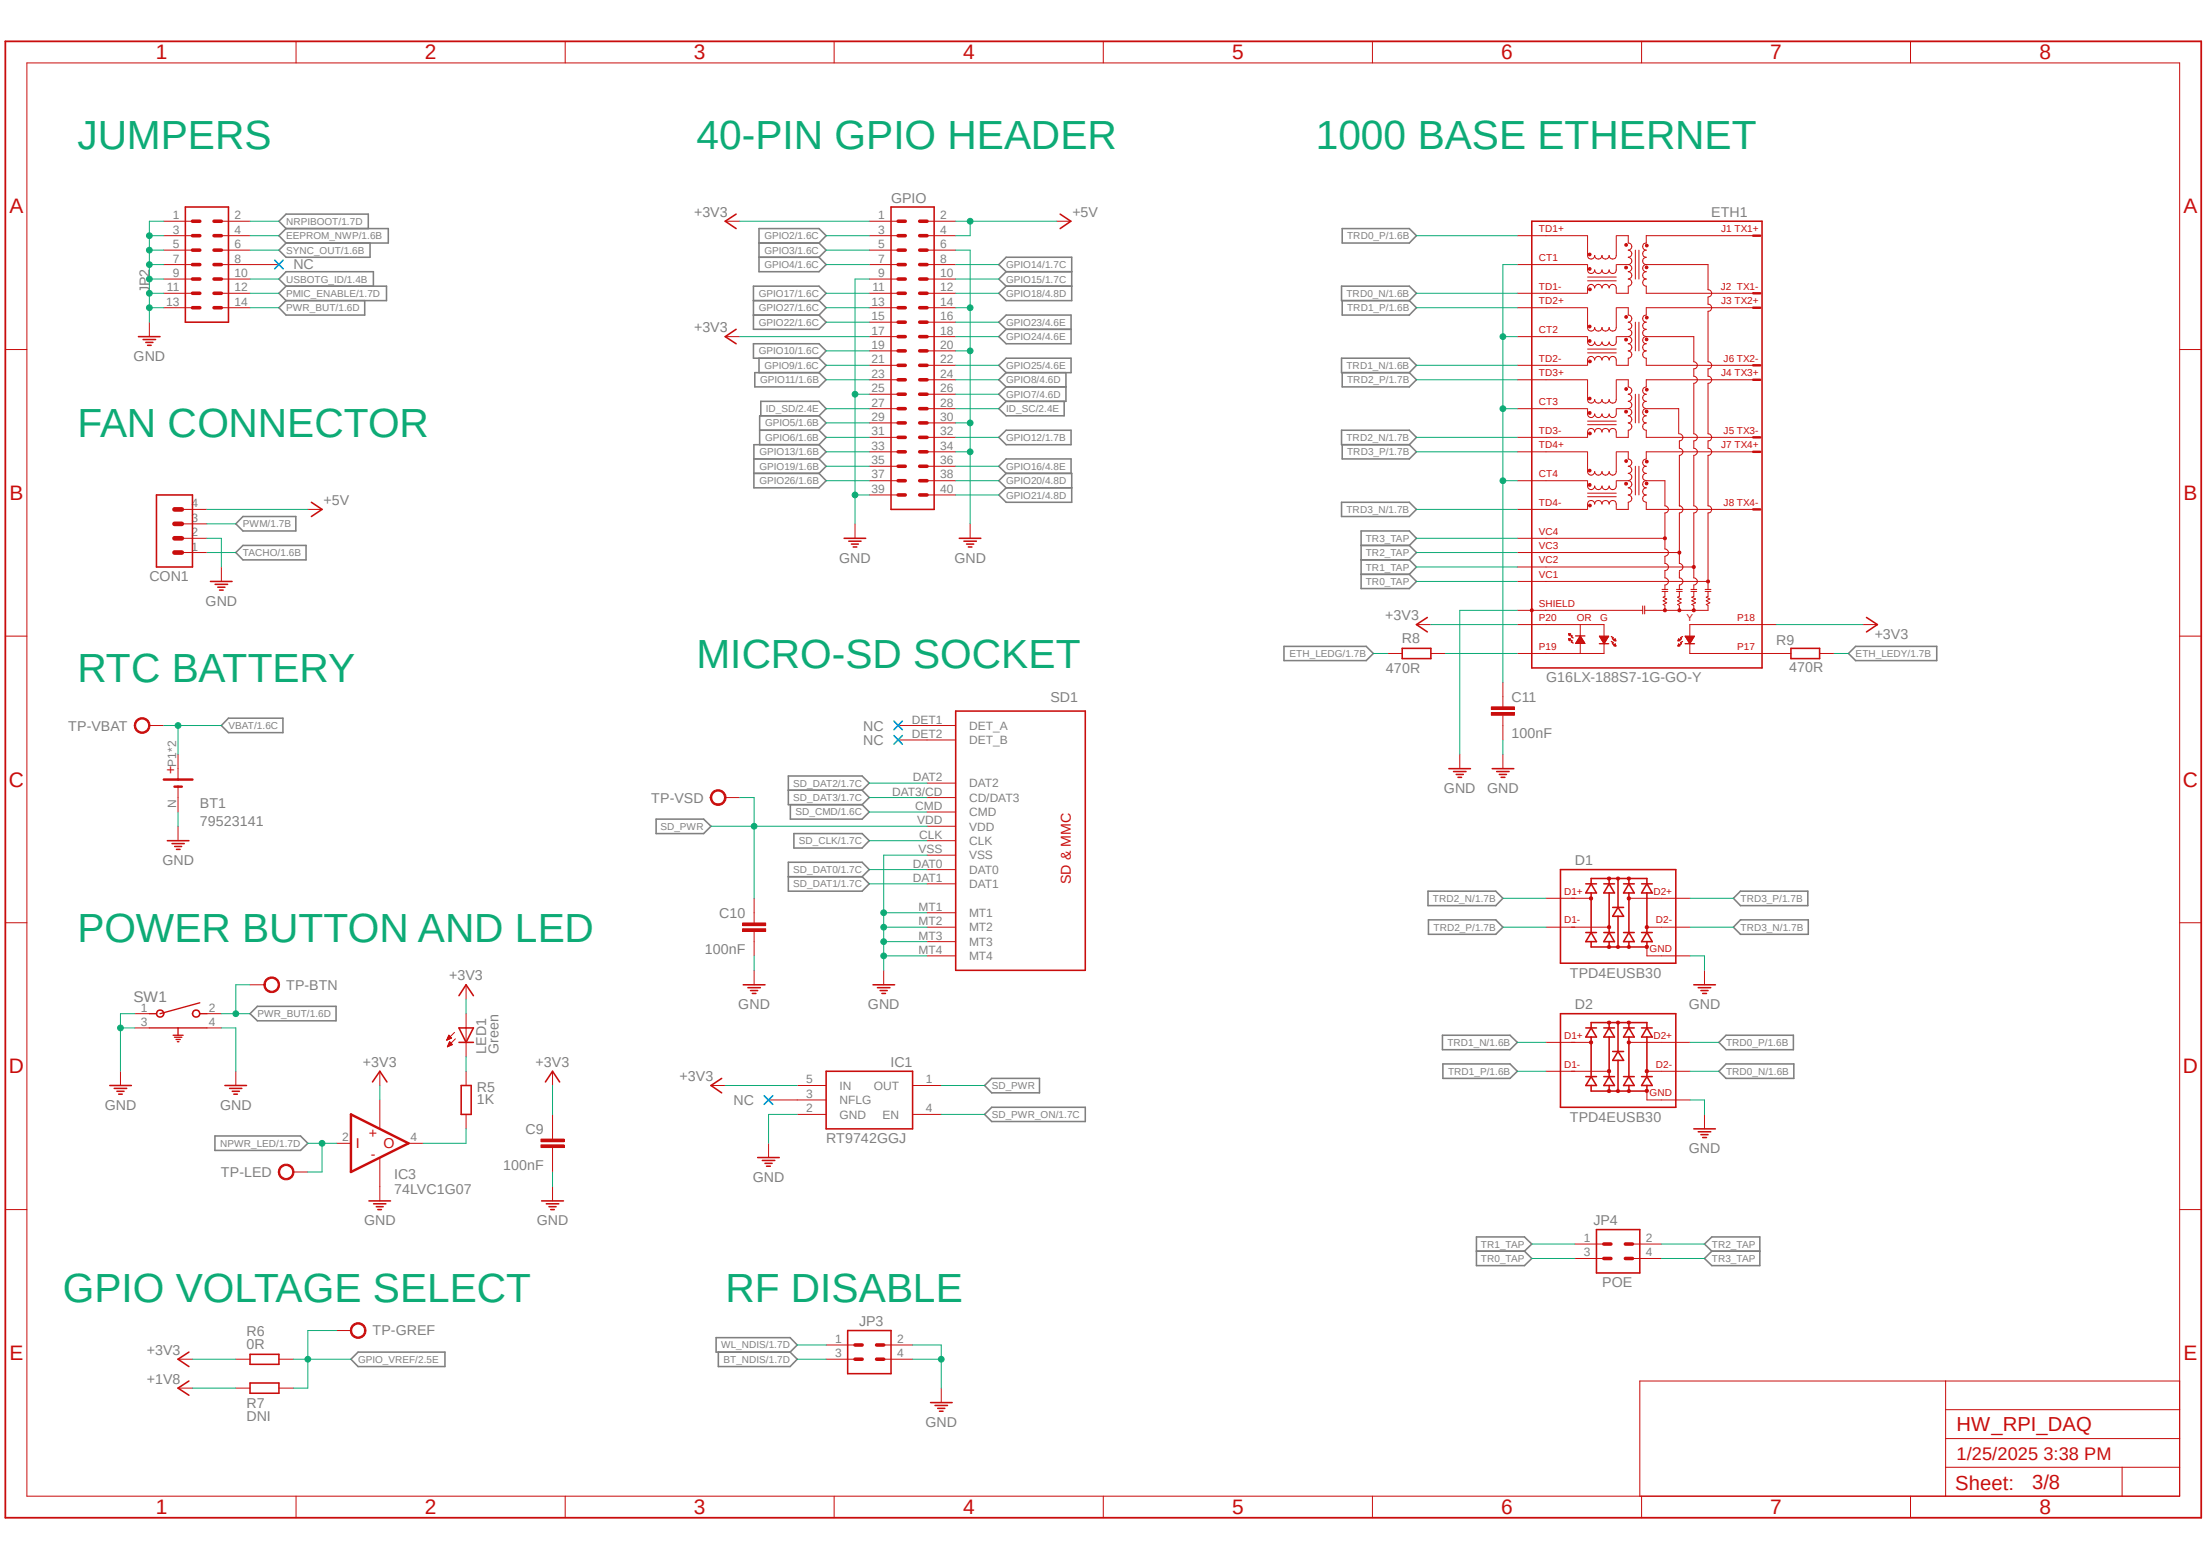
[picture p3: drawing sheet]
<svg xmlns="http://www.w3.org/2000/svg" width="420mm" height="297mm" viewBox="0 0 420 297" stroke-linecap="round" stroke-linejoin="round" font-family="sans-serif">
<defs><g id="words">
<g font-size="7.7" fill="#0dab76">
<text x="14.7" y="28.4">JUMPERS</text>
<text x="132.7" y="28.4">40-PIN GPIO HEADER</text>
<text x="250.6" y="28.4">1000 BASE ETHERNET</text>
<text x="14.7" y="83.3">FAN CONNECTOR</text>
<text x="14.7" y="129.9">RTC BATTERY</text>
<text x="132.7" y="127.2">MICRO-SD SOCKET</text>
<text x="14.7" y="179.3">POWER BUTTON AND LED</text>
<text x="12" y="247.8">GPIO VOLTAGE SELECT</text>
<text x="138.2" y="247.8">RF DISABLE</text>
</g>
<g font-size="4" fill="#c90d0c">
<text x="29.7" y="11.3">1</text>
<text x="80.9" y="11.3">2</text>
<text x="132.2" y="11.3">3</text>
<text x="183.4" y="11.3">4</text>
<text x="234.7" y="11.3">5</text>
<text x="285.9" y="11.3">6</text>
<text x="337.2" y="11.3">7</text>
<text x="388.4" y="11.3">8</text>
<text x="1.8" y="40.6">A</text>
<text x="415.9" y="40.6">A</text>
<text x="1.8" y="95.2">B</text>
<text x="415.9" y="95.2">B</text>
<text x="1.7" y="149.8">C</text>
<text x="415.8" y="149.8">C</text>
<text x="1.7" y="204.4">D</text>
<text x="415.8" y="204.4">D</text>
<text x="1.8" y="259">E</text>
<text x="415.9" y="259">E</text>
<text x="29.7" y="288.3">1</text>
<text x="80.9" y="288.3">2</text>
<text x="132.2" y="288.3">3</text>
<text x="183.4" y="288.3">4</text>
<text x="234.7" y="288.3">5</text>
<text x="285.9" y="288.3">6</text>
<text x="337.2" y="288.3">7</text>
<text x="388.4" y="288.3">8</text>
</g>
<g font-size="3.9" fill="#c90d0c">
<text x="372.7" y="272.5">HW_RPI_DAQ</text>
<text x="372.4" y="283.6">Sheet:</text>
<text x="387.1" y="283.5">3/8</text>
</g>
<text font-size="3.5" fill="#c90d0c" x="372.7" y="278">1/25/2025 3:38 PM</text>
<text font-size="2.9" fill="#808080" x="25.4" y="190.7">SW1</text>
<g font-size="2.7" fill="#808080">
<text x="132.2" y="41.3">+3V3</text>
<text x="169.7" y="38.6">GPIO</text>
<text x="204.3" y="41.3">+5V</text>
<text x="325.9" y="41.3">ETH1</text>
<text x="55.9" y="51.3">NC</text>
<text x="28.4" y="55.8" transform="rotate(-90 28.4 55.8)">JP2</text>
<text x="132.2" y="63.2">+3V3</text>
<text x="25.4" y="68.7">GND</text>
<text x="61.6" y="96.1">+5V</text>
<text x="159.9" y="107.1">GND</text>
<text x="181.8" y="107.1">GND</text>
<text x="28.4" y="110.7">CON1</text>
<text x="39.2" y="115.4">GND</text>
<text x="263.9" y="118.1">+3V3</text>
<text x="267" y="122.5">R8</text>
<text x="338.3" y="122.8">R9</text>
<text x="357.1" y="121.7">+3V3</text>
<text x="264" y="128.2">470R</text>
<text x="294.5" y="129.9">G16LX-188S7-1G-GO-Y</text>
<text x="340.8" y="128">470R</text>
<text x="200.1" y="133.6">SD1</text>
<text x="287.9" y="133.6">C11</text>
<text x="13" y="139.1">TP-VBAT</text>
<text x="164.4" y="139.1">NC</text>
<text x="164.4" y="141.9">NC</text>
<text x="287.9" y="140.5">100nF</text>
<text x="38.1" y="153.9">BT1</text>
<text x="124" y="152.8">TP-VSD</text>
<text x="275" y="151">GND</text>
<text x="283.3" y="151">GND</text>
<text x="38.1" y="157.3">79523141</text>
<text x="30.9" y="164.7">GND</text>
<text x="300" y="164.7">D1</text>
<text x="137" y="174.8">C10</text>
<text x="134.2" y="181.6">100nF</text>
<text x="54.5" y="188.4">TP-BTN</text>
<text x="85.6" y="186.6">+3V3</text>
<text x="299" y="186.1">TPD4EUSB30</text>
<text x="140.6" y="192.2">GND</text>
<text x="165.3" y="192.2">GND</text>
<text x="300" y="192.2">D2</text>
<text x="321.6" y="192.2">GND</text>
<text x="69.1" y="203.1">+3V3</text>
<text x="92.6" y="200.7" transform="rotate(-90 92.6 200.7)">LED1</text>
<text x="95" y="200.7" transform="rotate(-90 95 200.7)">Green</text>
<text x="102" y="203.1">+3V3</text>
<text x="169.6" y="203.1">IC1</text>
<text x="90.8" y="207.8">R5</text>
<text x="129.5" y="205.9">+3V3</text>
<text x="19.9" y="211.3">GND</text>
<text x="41.9" y="211.3">GND</text>
<text x="90.8" y="210.3">1K</text>
<text x="100.1" y="215.9">C9</text>
<text x="139.7" y="210.4">NC</text>
<text x="299" y="213.5">TPD4EUSB30</text>
<text x="157.4" y="217.7">RT9742GGJ</text>
<text x="321.6" y="219.6">GND</text>
<text x="42.1" y="224.1">TP-LED</text>
<text x="75.1" y="227.2">74LVC1G07</text>
<text x="75.1" y="224.5">IC3</text>
<text x="95.8" y="222.7">100nF</text>
<text x="143.4" y="225">GND</text>
<text x="69.3" y="233.3">GND</text>
<text x="102.2" y="233.3">GND</text>
<text x="303.5" y="233.3">JP4</text>
<text x="305.2" y="244.9">POE</text>
<text x="28" y="258">+3V3</text>
<text x="46.9" y="256.9">0R</text>
<text x="46.9" y="254.4">R6</text>
<text x="71" y="254.3">TP-GREF</text>
<text x="163.6" y="252.5">JP3</text>
<text x="28" y="263.4">+1V8</text>
<text x="46.9" y="268.1">R7</text>
<text x="46.9" y="270.6">DNI</text>
<text x="176.3" y="271.7">GND</text>
</g>
<g font-size="2.7" fill="#c90d0c">
<text x="33.4" y="147.4" transform="rotate(-90 33.4 147.4)">+</text>
<text x="204" y="168.3" transform="rotate(-90 204 168.3)">SD &amp; MMC</text>
<text x="67.8" y="218.5">I</text>
<text x="70.3" y="216.7">+</text>
<text x="70.6" y="220.6">-</text>
<text x="73.1" y="218.7">O</text>
</g>
<g font-size="2.3" fill="#808080">
<text x="32.9" y="41.7">1</text>
<text x="44.7" y="41.7">2</text>
<text x="167.3" y="41.7">1</text>
<text x="179.1" y="41.7">2</text>
<text x="32.9" y="44.5">3</text>
<text x="32.9" y="47.2">5</text>
<text x="44.7" y="44.5">4</text>
<text x="44.7" y="47.2">6</text>
<text x="167.3" y="44.5">3</text>
<text x="167.3" y="47.2">5</text>
<text x="179.1" y="44.5">4</text>
<text x="179.1" y="47.2">6</text>
<text x="32.9" y="50">7</text>
<text x="32.9" y="52.7">9</text>
<text x="44.7" y="50">8</text>
<text x="44.7" y="52.7">10</text>
<text x="167.3" y="50">7</text>
<text x="167.3" y="52.7">9</text>
<text x="179.1" y="50">8</text>
<text x="179.1" y="52.7">10</text>
<text x="31.6" y="58.2">13</text>
<text x="31.8" y="55.5">11</text>
<text x="44.7" y="58.2">14</text>
<text x="44.7" y="55.5">12</text>
<text x="166" y="58.2">13</text>
<text x="166.2" y="55.5">11</text>
<text x="179.1" y="58.2">14</text>
<text x="179.1" y="55.5">12</text>
<text x="166" y="61">15</text>
<text x="166" y="63.7">17</text>
<text x="179.1" y="61">16</text>
<text x="179.1" y="63.7">18</text>
<text x="166" y="66.4">19</text>
<text x="166" y="69.2">21</text>
<text x="166" y="71.9">23</text>
<text x="179.1" y="66.4">20</text>
<text x="179.1" y="69.2">22</text>
<text x="179.1" y="71.9">24</text>
<text x="166" y="74.7">25</text>
<text x="166" y="77.4">27</text>
<text x="179.1" y="74.7">26</text>
<text x="179.1" y="77.4">28</text>
<text x="166" y="80.1">29</text>
<text x="166" y="82.9">31</text>
<text x="179.1" y="80.1">30</text>
<text x="179.1" y="82.9">32</text>
<text x="166" y="85.6">33</text>
<text x="166" y="88.4">35</text>
<text x="179.1" y="85.6">34</text>
<text x="179.1" y="88.4">36</text>
<text x="166" y="91.1">37</text>
<text x="166" y="93.9">39</text>
<text x="179.1" y="91.1">38</text>
<text x="179.1" y="93.9">40</text>
<text x="36.4" y="99.4">3</text>
<text x="36.4" y="96.6">4</text>
<text x="36.4" y="104.8">1</text>
<text x="36.4" y="102.1">2</text>
<text x="173.7" y="137.8">DET1</text>
<text x="173.7" y="140.5">DET2</text>
<text x="184.6" y="138.9">DET_A</text>
<text x="184.6" y="141.7">DET_B</text>
<text x="33.5" y="146" transform="rotate(-90 33.5 146)">P1*2</text>
<text x="173.9" y="148.7">DAT2</text>
<text x="184.6" y="149.9">DAT2</text>
<text x="33.5" y="153.9" transform="rotate(-90 33.5 153.9)">N</text>
<text x="169.9" y="151.5">DAT3/CD</text>
<text x="174.3" y="154.2">CMD</text>
<text x="184.6" y="152.7">CD/DAT3</text>
<text x="184.6" y="155.4">CMD</text>
<text x="174.7" y="156.9">VDD</text>
<text x="175.1" y="159.7">CLK</text>
<text x="184.6" y="158.2">VDD</text>
<text x="184.6" y="160.9">CLK</text>
<text x="173.9" y="165.2">DAT0</text>
<text x="173.9" y="167.9">DAT1</text>
<text x="175" y="162.4">VSS</text>
<text x="184.6" y="163.6">VSS</text>
<text x="184.6" y="166.4">DAT0</text>
<text x="175" y="173.4">MT1</text>
<text x="184.6" y="169.1">DAT1</text>
<text x="175" y="178.9">MT3</text>
<text x="175" y="176.1">MT2</text>
<text x="184.6" y="177.3">MT2</text>
<text x="184.6" y="174.6">MT1</text>
<text x="175" y="181.6">MT4</text>
<text x="184.6" y="182.8">MT4</text>
<text x="184.6" y="180.1">MT3</text>
<text x="26.8" y="192.6">1</text>
<text x="26.8" y="195.3">3</text>
<text x="39.8" y="192.6">2</text>
<text x="39.8" y="195.3">4</text>
<text x="153.5" y="206.3">5</text>
<text x="153.5" y="209">3</text>
<text x="159.9" y="207.5">IN</text>
<text x="166.5" y="207.5">OUT</text>
<text x="176.3" y="206.3">1</text>
<text x="153.5" y="211.8">2</text>
<text x="159.9" y="213">GND</text>
<text x="159.9" y="210.3">NFLG</text>
<text x="168.1" y="213">EN</text>
<text x="176.3" y="211.8">4</text>
<text x="65.2" y="217.3">2</text>
<text x="78.2" y="217.3">4</text>
<text x="301.7" y="236.5">1</text>
<text x="301.7" y="239.2">3</text>
<text x="313.5" y="236.5">2</text>
<text x="313.5" y="239.2">4</text>
<text x="159" y="255.7">1</text>
<text x="170.9" y="255.7">2</text>
<text x="159" y="258.4">3</text>
<text x="170.9" y="258.4">4</text>
</g>
<g font-size="1.9" fill="#808080">
<text x="54.5" y="42.8">NRPIBOOT/1.7D</text>
<text x="54.5" y="45.6">EEPROM_NWP/1.6B</text>
<text x="145.6" y="45.6">GPIO2/1.6C</text>
<text x="256.6" y="45.6">TRD0_P/1.6B</text>
<text x="54.5" y="48.3">SYNC_OUT/1.6B</text>
<text x="54.5" y="53.8">USBOTG_ID/1.4B</text>
<text x="145.6" y="51.1">GPIO4/1.6C</text>
<text x="145.6" y="48.3">GPIO3/1.6C</text>
<text x="191.6" y="53.8">GPIO15/1.7C</text>
<text x="191.6" y="51.1">GPIO14/1.7C</text>
<text x="54.5" y="56.6">PMIC_ENABLE/1.7D</text>
<text x="54.5" y="59.3">PWR_BUT/1.6D</text>
<text x="144.5" y="56.5">GPIO17/1.6C</text>
<text x="144.5" y="59.3">GPIO27/1.6C</text>
<text x="191.6" y="56.6">GPIO18/4.8D</text>
<text x="256.5" y="56.5">TRD0_N/1.6B</text>
<text x="256.6" y="59.3">TRD1_P/1.6B</text>
<text x="144.5" y="62">GPIO22/1.6C</text>
<text x="191.6" y="64.8">GPIO24/4.6E</text>
<text x="191.6" y="62">GPIO23/4.6E</text>
<text x="144.5" y="67.5">GPIO10/1.6C</text>
<text x="145.6" y="70.2">GPIO9/1.6C</text>
<text x="191.6" y="70.2">GPIO25/4.6E</text>
<text x="256.5" y="70.2">TRD1_N/1.6B</text>
<text x="144.8" y="73">GPIO11/1.6B</text>
<text x="191.6" y="75.7">GPIO7/4.6D</text>
<text x="191.6" y="73">GPIO8/4.6D</text>
<text x="256.6" y="73">TRD2_P/1.7B</text>
<text x="145.7" y="81.2">GPIO5/1.6B</text>
<text x="145.7" y="83.9">GPIO6/1.6B</text>
<text x="145.9" y="78.4">ID_SD/2.4E</text>
<text x="191.6" y="83.9">GPIO12/1.7B</text>
<text x="191.6" y="78.5">ID_SC/2.4E</text>
<text x="256.5" y="83.9">TRD2_N/1.7B</text>
<text x="144.7" y="86.7">GPIO13/1.6B</text>
<text x="144.7" y="89.5">GPIO19/1.6B</text>
<text x="191.6" y="89.5">GPIO16/4.8E</text>
<text x="256.6" y="86.7">TRD3_P/1.7B</text>
<text x="144.7" y="92.2">GPIO26/1.6B</text>
<text x="191.6" y="92.2">GPIO20/4.8D</text>
<text x="191.6" y="95">GPIO21/4.8D</text>
<text x="46.3" y="100.4">PWM/1.7B</text>
<text x="256.5" y="97.7">TRD3_N/1.7B</text>
<text x="46.3" y="105.9">TACHO/1.6B</text>
<text x="260.1" y="103.2">TR3_TAP</text>
<text x="260.1" y="105.9">TR2_TAP</text>
<text x="260.1" y="108.6">TR1_TAP</text>
<text x="260.1" y="111.4">TR0_TAP</text>
<text x="245.6" y="125.1">ETH_LEDG/1.7B</text>
<text x="353.4" y="125.1">ETH_LEDY/1.7B</text>
<text x="43.5" y="138.8">VBAT/1.6C</text>
<text x="151.1" y="149.8">SD_DAT2/1.7C</text>
<text x="151.1" y="152.5">SD_DAT3/1.7C</text>
<text x="151.5" y="155.2">SD_CMD/1.6C</text>
<text x="125.8" y="158">SD_PWR</text>
<text x="152.1" y="160.7">SD_CLK/1.7C</text>
<text x="151.1" y="166.2">SD_DAT0/1.7C</text>
<text x="151.1" y="169">SD_DAT1/1.7C</text>
<text x="272.9" y="171.7">TRD2_N/1.7B</text>
<text x="331.5" y="171.7">TRD3_P/1.7B</text>
<text x="273.1" y="177.2">TRD2_P/1.7B</text>
<text x="331.5" y="177.2">TRD3_N/1.7B</text>
<text x="49" y="193.6">PWR_BUT/1.6D</text>
<text x="275.7" y="199.1">TRD1_N/1.6B</text>
<text x="328.8" y="199.1">TRD0_P/1.6B</text>
<text x="188.9" y="207.4">SD_PWR</text>
<text x="275.8" y="204.6">TRD1_P/1.6B</text>
<text x="328.8" y="204.6">TRD0_N/1.6B</text>
<text x="188.9" y="212.9">SD_PWR_ON/1.7C</text>
<text x="41.9" y="218.3">NPWR_LED/1.7D</text>
<text x="282.1" y="237.5">TR1_TAP</text>
<text x="326.1" y="237.5">TR2_TAP</text>
<text x="282.1" y="240.3">TR0_TAP</text>
<text x="326.1" y="240.3">TR3_TAP</text>
<text x="137.3" y="256.7">WL_NDIS/1.7D</text>
<text x="68.2" y="259.5">GPIO_VREF/2.5E</text>
<text x="137.8" y="259.5">BT_NDIS/1.7D</text>
</g>
<g font-size="1.9" fill="#c90d0c">
<text x="293.1" y="44.2">TD1+</text>
<text x="327.8" y="44.2">J1 TX1+</text>
<text x="293.1" y="49.7">CT1</text>
<text x="293.1" y="55.2">TD1-</text>
<text x="293.1" y="57.9">TD2+</text>
<text x="327.7" y="55.2">J2 TX1-</text>
<text x="327.8" y="57.9">J3 TX2+</text>
<text x="293.1" y="63.4">CT2</text>
<text x="293.1" y="68.9">TD2-</text>
<text x="293.1" y="71.6">TD3+</text>
<text x="327.8" y="71.6">J4 TX3+</text>
<text x="328.3" y="68.9">J6 TX2-</text>
<text x="293.1" y="77.1">CT3</text>
<text x="293.1" y="82.6">TD3-</text>
<text x="328.3" y="82.6">J5 TX3-</text>
<text x="293.1" y="85.3">TD4+</text>
<text x="327.8" y="85.3">J7 TX4+</text>
<text x="293.1" y="90.8">CT4</text>
<text x="293.1" y="101.8">VC4</text>
<text x="293.1" y="96.3">TD4-</text>
<text x="328.3" y="96.3">J8 TX4-</text>
<text x="293.1" y="104.5">VC3</text>
<text x="293.1" y="107.3">VC2</text>
<text x="293.1" y="110">VC1</text>
<text x="293.1" y="115.5">SHIELD</text>
<text x="293.1" y="118.2">P20</text>
<text x="300.3" y="118.2">OR</text>
<text x="304.8" y="118.2">G</text>
<text x="321.2" y="118.2">Y</text>
<text x="330.9" y="118.2">P18</text>
<text x="293.1" y="123.7">P19</text>
<text x="330.9" y="123.7">P17</text>
<text x="297.9" y="170.4">D1+</text>
<text x="314.9" y="170.4">D2+</text>
<text x="297.9" y="175.8">D1-</text>
<text x="315.4" y="175.8">D2-</text>
<text x="314.2" y="181.3">GND</text>
<text x="297.9" y="197.8">D1+</text>
<text x="314.9" y="197.8">D2+</text>
<text x="297.9" y="203.2">D1-</text>
<text x="315.4" y="203.2">D2-</text>
<text x="314.2" y="208.7">GND</text>
</g>
</g></defs>
<path d="M.5 7.5l419.2 282.1M419.7 7.5l-419.2 282.1" fill="none" stroke="#fff" stroke-width=".19"/>
<g fill="none" stroke="#808080" stroke-width=".3">
<path d="M54.5 43.5l-1.4-1.4 1.4-1.3h15.6v2.7M54.5 43.5h19.5v2.8h-19.5M54.5 43.5l-1.4 1.4 1.4 1.4M54.5 46.3l-1.4 1.3 1.4 1.4h16v-2.7M54.5 54.5l-1.4 1.3 1.4 1.4M54.5 54.5h19.1v2.7h-19.1M54.5 57.2l-1.4 1.4 1.4 1.4h15v-2.8M54.5 54.5l-1.4-1.4 1.4-1.4h16.6v2.8M143.5 57.2h12.5M143.5 60h12.5M144.6 46.3h11.4M144.6 49h11.4"/>
<path d="M156 46.3l1.4-1.4-1.4-1.4h-11.4v8.2h11.4l1.4-1.3-1.4-1.4M156 57.2l1.4-1.4-1.4-1.3h-12.5v8.2h12.5l1.4-1.4-1.4-1.3M156 57.2l1.4 1.4-1.4 1.4M156 46.3l1.4 1.3-1.4 1.4M191.6 51.7l-1.4-1.3 1.4-1.4h12.5v8.2h-12.5l-1.4-1.4 1.4-1.3M191.6 54.5h12.5M191.6 51.7h12.5M191.6 51.7l-1.4 1.4 1.4 1.4M255.5 54.5h12.9l1.4 1.3-1.4 1.4h-12.9zM255.7 43.5h12.7l1.4 1.4-1.4 1.4h-12.7zM255.7 57.2v2.8h12.7l1.4-1.4-1.4-1.4M143.5 65.4h12.5l1.4 1.4-1.4 1.4h-12.5z"/>
<path d="M143.8 71h12.2l1.4 1.3-1.4 1.4h-12.2zM144.6 68.2v2.8M144.9 79.2v-2.8h11.1l1.4 1.4-1.4 1.4M156 68.2l1.4 1.4-1.4 1.4M156 79.2h-11.3v5.5M156 79.2l1.4 1.3-1.4 1.4M190.2 61.3l1.4-1.3h12.4v5.4h-12.4l-1.4-1.3 1.4-1.4zM190.2 69.6l1.4-1.4h12.4v2.8h-12.4zM191.6 62.7h12.4M191.6 73.7h11.4M191.6 76.4l-1.4 1.4 1.4 1.4h11.1v-2.8M191.6 73.7l-1.4 1.4 1.4 1.3"/>
<path d="M191.6 71l-1.4 1.3 1.4 1.4M203 71v5.4h-11.4M255.5 68.2h12.9l1.4 1.4-1.4 1.4h-12.9zM255.7 71v2.7h12.7l1.4-1.4-1.4-1.3M46.3 98.3h10v2.8h-10l-1.4-1.4zM143.6 87.4h12.4M143.6 90.1h12.4M144.7 81.9h11.3M156 81.9l1.4 1.4-1.4 1.4M156 84.7h-12.4v8.2h12.4l1.4-1.4-1.4-1.4M156 84.7l1.4 1.3-1.4 1.4M156 87.4l1.4 1.4-1.4 1.3"/>
<path d="M190.2 83.3l1.4-1.4h12.4v2.8h-12.4zM191.6 90.1l-1.4-1.3 1.4-1.4h12.4v2.7M191.6 90.1h12.5v5.5h-12.5l-1.4-1.4 1.4-1.3M191.6 92.9h12.5M191.6 90.1l-1.4 1.4 1.4 1.4M255.5 95.6h12.9l1.4 1.4-1.4 1.3h-12.9zM255.5 81.9h12.9l1.4 1.4-1.4 1.4h-12.9zM255.7 84.7v2.7h12.7l1.4-1.4-1.4-1.3M44.9 105.2l1.4-1.4h12v2.8h-12zM259.2 103.8h9.2M259.2 106.6h9.2M259.2 109.3h9.2"/>
<path d="M268.4 103.8l1.4-1.3-1.4-1.4h-9.2v11h9.2l1.4-1.4-1.4-1.4M268.4 103.8l1.4 1.4-1.4 1.4M268.4 106.6l1.4 1.3-1.4 1.4M43.5 136.7h10.4v2.8h-10.4l-1.3-1.4zM244.6 123.1h15.6l1.4 1.3-1.4 1.4h-15.6zM352.1 124.4l1.3-1.3h15.5v2.7h-15.5zM125 156h9l1.4 1.3-1.4 1.4h-9zM150.2 150.5h14M150.5 153.2v2.8h13.7l1.4-1.4-1.4-1.4M151.2 158.7h13l1.4 1.4-1.4 1.4h-13zM164.2 150.5l1.4-1.4-1.4-1.4h-14v5.5h14M164.2 150.5l1.4 1.3-1.4 1.4"/>
<path d="M150.2 164.2h14l1.4 1.4-1.4 1.3 1.4 1.4-1.4 1.4h-14zM150.2 166.9h14M272 169.7h12.9l1.4 1.3-1.4 1.4h-12.9zM272.1 175.1h12.8l1.4 1.4-1.4 1.4h-12.8zM331.5 169.7h12.8v2.7h-12.8l-1.3-1.4zM331.5 175.1h12.9v2.8h-12.9l-1.3-1.4zM49 191.6h15v2.8h-15l-1.4-1.4zM274.7 197.1h12.9l1.4 1.4-1.4 1.4h-12.9zM327.4 198.5l1.4-1.4h12.8v2.8h-12.8zM40.9 216.3h16.3l1.4 1.4-1.4 1.3h-16.3zM187.5 206.7l1.4-1.4h9.1v2.8h-9.1zM187.5 212.2l1.4-1.4h17.8v2.7h-17.8z"/>
<path d="M274.8 202.6h12.8l1.4 1.4-1.4 1.3h-12.8zM328.8 202.6h12.9v2.7h-12.9l-1.4-1.3zM281.2 238.2h9.2M281.2 235.5h9.2l1.4 1.4-1.4 1.3 1.4 1.4-1.4 1.4h-9.2zM324.7 236.9l1.4-1.4h9.1v5.5h-9.1l-1.4-1.4 1.4-1.4zM326.1 238.2h9.1M66.8 258.8l1.4-1.4h16.6v2.8h-16.6zM136.4 254.7h14.1l1.3 1.4-1.3 1.3h-14.1zM136.8 257.4v2.8h13.7l1.3-1.4-1.3-1.4"/>
</g>
<g fill="none" stroke="#c90d0c" stroke-width=".19">
<path d="M5.1 12h410.1v272.9h-410.1zM56.4 7.9v4.1M107.7 7.9v4.1M158.9 7.9v4.1M210.1 7.9v4.1M261.4 7.9v4.1M312.7 7.9v4.1M363.9 7.9v4.1M31.2 42.1h5.5M31.2 44.9h5.5M31.2 47.6h5.5M31.2 50.4h5.5"/>
<path d="M31.2 53.1h5.5M31.2 55.8h5.5M31.2 58.6h5.5M42.2 42.1h5.4M42.2 44.9h5.4M42.2 47.6h5.4M42.2 50.4h5.4M42.2 53.1h5.4M42.2 55.8h5.4M42.2 58.6h5.4M1 66.5h4.1M415.2 66.5h4.1"/>
<path d="M58.6 97h2.7M1 121.1h4.1M415.2 121.1h4.1M1 175.7h4.1M415.2 175.7h4.1M105.2 214.9v1.9M105.2 218.5v1.9M1 230.3h4.1M415.2 230.3h4.1M370.6 279.4h44.6M370.6 262.9v22M370.6 273.9h44.6"/>
<path d="M370.6 268.4h44.6M404.2 279.4v5.5M415.2 262.9h-102.9v22M56.4 284.9v4.1M107.7 284.9v4.1M158.9 284.9v4.1M210.1 284.9v4.1M261.4 284.9v4.1M312.7 284.9v4.1M363.9 284.9v4.1"/>
</g>
<path d="M1 7.9h418.3v281.1h-418.3z" fill="none" stroke="#c90d0c" stroke-width=".34"/>
<path d="M35.3 39.4h8.2v21.9h-8.2zM59.3 95.6l2 1.4-2 1.3" fill="none" stroke="#c90d0c" stroke-width=".3"/>
<g fill="none" stroke="#c90d0c" stroke-width=".68">
<path d="M36.7 42.1h1.4M36.7 44.9h1.4M36.7 47.6h1.4M36.7 50.4h1.4M36.7 53.1h1.4M36.7 55.8h1.4M36.7 58.6h1.4M40.8 42.1h1.4M40.8 44.9h1.4M40.8 47.6h1.4M40.8 50.4h1.4M40.8 53.1h1.4"/>
<path d="M40.8 55.8h1.4M40.8 58.6h1.4"/>
</g>
<path d="M103 218h4.4v.5h-4.4z" fill-rule="evenodd" fill="#c90d0c"/>
<path d="M103 218h4.4v.5h-4.4z" fill="none" stroke="#c90d0c" stroke-width=".19"/>
<path d="M103 216.9h4.4v.5h-4.4z" fill-rule="evenodd" fill="#c90d0c"/>
<g fill="none" stroke="#c90d0c" stroke-width=".19">
<path d="M47.6 50.4h5.5M138.1 42.1h2.8M165.6 50.4h5.5M165.6 42.1h5.5M165.6 44.9h5.5M165.6 47.6h5.5M165.6 53.1h5.5M165.6 55.8h5.5M165.6 58.6h5.5M176.6 50.4h5.4M176.6 42.1h5.4M176.6 44.9h5.4"/>
<path d="M176.6 47.6h5.4M176.6 53.1h5.4M176.6 55.8h5.4M176.6 58.6h5.4M201.3 42.1h2.7M28.4 61.3v2.8M138.1 64.1h2.8M165.6 61.3h5.5M165.6 64.1h5.5M165.6 66.8h5.5M165.6 69.6h5.5M165.6 72.3h5.5"/>
<path d="M165.6 75.1h5.5M165.6 77.8h5.5M176.6 61.3h5.4M176.6 64.1h5.4M176.6 66.8h5.4M176.6 69.6h5.4M176.6 72.3h5.4M176.6 75.1h5.4M176.6 77.8h5.4M162.9 99.7v2.8M165.6 80.5h5.5M165.6 83.3h5.5"/>
<path d="M165.6 86h5.5M165.6 88.8h5.5M165.6 91.5h5.5M165.6 94.2h5.5M176.6 80.5h5.4M176.6 83.3h5.4M176.6 86h5.4M176.6 88.8h5.4M176.6 91.5h5.4M176.6 94.2h5.4M184.8 99.7v2.8M42.2 107.9v2.8"/>
<path d="M33.9 143.6v4.8M33.9 149.8v4.8M33.9 157.3v2.8M143.6 173.8v1.9M143.6 177.3v2M85.1 198h.1M85.1 197.9h.3M85.2 197.8h.4M85.2 197.7h.7M85.3 197.6h.7M85.3 199.2h.1M85.3 197.5h.6"/>
<path d="M85.3 199.1h.3M85.3 197.4h.5M85.3 199h.6M85.4 197.3h.3M85.4 198.9h.7M85.4 197.2h.2M85.4 198.8h.7M85.5 197.1h.1M85.5 198.7h.5M85.5 197.1l-.4 .9M85.5 197.1l.5 .6-.9 .3M85.5 198.6h.4"/>
<path d="M85.6 198.5h.2M85.6 198.4h.1M85.6 198.3l.6 .6-1 .4zM86.6 196.6l-1.5 1.4M86.7 197.8l-1.5 1.5M88.8 187.5v2.7M88.8 193v8.2M22.9 204v2.7M64.1 217.7h2.7M72.3 204v2.7M72.3 209.4v5.5M77.8 217.7h2.8"/>
<path d="M88.8 204v2.7M88.8 212.2v2.7M103 216.9h4.4v.5h-4.4zM105.2 204v2.7M105.2 212.2v2.7M72.3 220.4v8.2M105.2 220.4v2.7M105.2 225.9v2.7M33.9 258.8h2.8M44.9 258.8h2.7M53.1 258.8h2.8M33.9 264.3h2.8"/>
<path d="M44.9 264.3h2.7M53.1 264.3h2.8"/>
</g>
<g fill="none" stroke="#c90d0c" stroke-width=".3">
<path d="M169.7 39.4h8.2v57.6h-8.2zM140.2 40.8l-2.1 1.3 2.1 1.4M201.9 40.8l2.1 1.3-2.1 1.4M26.4 64.1h4.1M27.3 64.6h2.3M27.8 65.2h1.3M28.1 65.7h.7M140.2 62.7l-2.1 1.4 2.1 1.3M40.1 110.7h4.1M41 111.3h2.3M41.5 111.8h1.3M41.8 112.4h.7"/>
<path d="M160.8 102.5h4.1M161.7 103h2.3M162.2 103.6h1.3M162.5 104.1h.7M182.7 102.5h4.1M183.6 103h2.4M184.1 103.6h1.4M184.4 104.1h.7M31.9 160.1h4.1M32.8 160.6h2.3M33.3 161.2h1.3M33.6 161.7h.7"/>
<path d="M87.4 195.7h2.8l-1.4 2.8zM87.4 198.5h2.8M87.4 189.6l1.4-2.1 1.4 2.1M20.9 206.7h4.1M21.8 207.2h2.3M22.3 207.8h1.3M22.6 208.3h.7M71 206l1.3-2 1.4 2M87.8 206.7h1.9v5.5h-1.9zM103.9 206l1.3-2 1.4 2M70.3 228.6h4.1M71.2 229.2h2.3"/>
<path d="M71.7 229.7h1.3M72 230.3h.6M103.2 228.6h4.1M104.1 229.2h2.3M104.6 229.7h1.3M104.9 230.3h.7M36 257.4l-2.1 1.4 2.1 1.4M47.6 257.9h5.5v1.9h-5.5zM36 262.9l-2.1 1.4 2.1 1.3M47.6 263.3h5.5v2h-5.5z"/>
</g>
<path d="M31.2 148.4h5.5M33.2 149.8h1.4M66.8 212.2l11 5.5-11 5.4z" fill="none" stroke="#c90d0c" stroke-width=".47"/>
<g fill="none" stroke="#c90d0c" stroke-width=".68">
<path d="M171.1 42.1h1.3M171.1 44.9h1.3M171.1 47.6h1.3M171.1 50.4h1.3M171.1 53.1h1.3M171.1 55.8h1.3M171.1 58.6h1.3M175.2 42.1h1.4M175.2 44.9h1.4M175.2 47.6h1.4M175.2 50.4h1.4M175.2 53.1h1.4"/>
<path d="M175.2 55.8h1.4M175.2 58.6h1.4M171.1 61.3h1.3M171.1 64.1h1.3M171.1 66.8h1.3M171.1 69.6h1.3M171.1 72.3h1.3M171.1 75.1h1.3M171.1 77.8h1.3M175.2 61.3h1.4M175.2 64.1h1.4M175.2 66.8h1.4"/>
<path d="M175.2 69.6h1.4M175.2 72.3h1.4M175.2 75.1h1.4M175.2 77.8h1.4M171.1 80.5h1.3M171.1 83.3h1.3M171.1 86h1.3M171.1 88.8h1.3M171.1 91.5h1.3M171.1 94.2h1.3M175.2 80.5h1.4M175.2 83.3h1.4"/>
<path d="M175.2 86h1.4M175.2 88.8h1.4M175.2 91.5h1.4M175.2 94.2h1.4"/>
</g>
<path d="M141.4 176.8h4.4v.5h-4.4z" fill-rule="evenodd" fill="#c90d0c"/>
<path d="M141.4 176.8h4.4v.5h-4.4z" fill="none" stroke="#c90d0c" stroke-width=".19"/>
<path d="M141.4 175.7h4.4v.5h-4.4z" fill-rule="evenodd" fill="#c90d0c"/>
<g fill="none" stroke="#c90d0c" stroke-width=".19">
<path d="M269.8 118.9h2.7M354.8 118.9h2.8M171.1 138.1h5.5M264.3 124.4h2.8M272.5 124.4h2.8M286.3 132.6v2M286.3 136.2v1.9M338.4 124.4h2.7M346.6 124.4h2.7M171.1 140.9h5.5M278 143.6v2.7M141.4 175.7h4.4v.5h-4.4z"/>
<path d="M143.6 171v2.8M143.6 179.3v2.7M143.6 184.7v2.8M168.3 184.7v2.8M135.4 206.7h2.7M146.4 209.4h11M146.4 217.7v2.7M151.8 206.7h5.6M151.8 212.2h5.6M173.8 206.7h5.5M173.8 212.2h5.5"/>
</g>
<g fill="none" stroke="#c90d0c" stroke-width=".3">
<path d="M271.9 117.6l-2.1 1.3 2.1 1.4M355.5 117.6l2.1 1.3-2.1 1.4M267.1 123.4h5.4v2h-5.4zM341.1 123.4h5.5v2h-5.5zM276 146.3h4.1M276.9 146.9h2.3M277.4 147.4h1.3M277.7 148h.7M141.6 187.5h4.1M142.5 188h2.3M143 188.6h1.3M143.3 189.1h.7"/>
<path d="M166.3 187.5h4.1M167.1 188h2.4M167.6 188.6h1.4M168 189.1h.7M137.5 205.3l-2.1 1.4 2.1 1.4M157.4 204h16.4v10.9h-16.4zM144.3 220.4h4.1M145.2 220.9h2.4M145.7 221.5h1.4M146 222h.7"/>
</g>
<path d="M284.1 135.7h4.4v.5h-4.4z" fill-rule="evenodd" fill="#c90d0c"/>
<path d="M284.1 135.7h4.4v.5h-4.4z" fill="none" stroke="#c90d0c" stroke-width=".19"/>
<path d="M284.1 134.6h4.4v.5h-4.4z" fill-rule="evenodd" fill="#c90d0c"/>
<path d="M284.1 134.6h4.4v.5h-4.4zM286.3 129.9v2.7M286.3 138.1v2.8M286.3 143.6v2.7M294.5 171h8.6M294.5 176.5h12M310.3 171h11.6M313.7 176.5h8.2M313.7 180.3v1.7h8.2" fill="none" stroke="#c90d0c" stroke-width=".19"/>
<g fill="none" stroke="#c90d0c" stroke-width=".3">
<path d="M284.2 146.3h4.1M285.1 146.9h2.3M285.6 147.4h1.3M285.9 148h.7M297.2 165.6h22v17.8h-22zM302 177.5h2.1M302 168.3h2.1M303.1 177.5l1 1.8h-2.1zM303.1 168.3v-1h10.6v1M303.1 179.3v1h10.6v-1M303.1 170v7.5M303.1 168.3l1 1.7h-2.1z"/>
<path d="M305.5 177.5h2M305.5 168.3h2M306.5 177.5l1 1.8h-2zM306.5 167.3v1M306.5 170v7.5M306.5 179.3v1M306.5 168.3l1 1.7h-2zM307.2 172.8h2M308.2 172.8l1 1.7h-2zM308.2 167.3v5.5M308.2 174.5v5.8M309.2 177.5h2.1"/>
<path d="M309.2 168.3h2.1M310.3 177.5l1 1.8h-2.1zM310.3 167.3v1M310.3 170v7.5M310.3 179.3v1M310.3 168.3l1 1.7h-2.1zM312.7 177.5h2M312.7 168.3h2M313.7 177.5l1 1.8h-2zM313.7 170v7.5M313.7 168.3l1 1.7h-2z"/>
</g>
<path d="M313.4 180h.5v.5h-.5z" fill-rule="evenodd" fill="#c90d0c"/>
<path d="M313.4 180h.5v.5h-.5z" fill="none" stroke="#c90d0c" stroke-width=".19"/>
<circle cx="310.3" cy="180.3" r=".3" fill="#c90d0c"/>
<circle cx="310.3" cy="180.3" r=".3" fill="none" stroke="#c90d0c" stroke-width=".19"/>
<circle cx="308.2" cy="180.3" r=".31" fill="#c90d0c"/>
<circle cx="308.2" cy="180.3" r=".31" fill="none" stroke="#c90d0c" stroke-width=".19"/>
<path d="M306.2 180.1h.5v.4h-.5z" fill-rule="evenodd" fill="#c90d0c"/>
<path d="M306.2 180.1h.5v.4h-.5z" fill="none" stroke="#c90d0c" stroke-width=".19"/>
<path d="M310 167h.5v.5l-.2 .1-.3-.1z" fill-rule="evenodd" fill="#c90d0c"/>
<path d="M310 167h.5v.5l-.2 .1-.3-.1z" fill="none" stroke="#c90d0c" stroke-width=".19"/>
<path d="M308 167h.4v.5l-.2 .1-.2-.1z" fill-rule="evenodd" fill="#c90d0c"/>
<path d="M308 167h.4v.5l-.2 .1-.2-.1z" fill="none" stroke="#c90d0c" stroke-width=".19"/>
<path d="M306.2 167h.5v.5l-.2 .1-.3-.1z" fill-rule="evenodd" fill="#c90d0c"/>
<path d="M306.2 167h.5v.5l-.2 .1-.3-.1z" fill="none" stroke="#c90d0c" stroke-width=".19"/>
<path d="M310 170.8h.5v.5h-.5z" fill-rule="evenodd" fill="#c90d0c"/>
<path d="M310 170.8h.5v.5h-.5z" fill="none" stroke="#c90d0c" stroke-width=".19"/>
<path d="M313.4 176.3l.3-.1 .2 .1v.4h-.5z" fill-rule="evenodd" fill="#c90d0c"/>
<path d="M313.4 176.3l.3-.1 .2 .1v.4h-.5z" fill="none" stroke="#c90d0c" stroke-width=".19"/>
<path d="M306.2 176.3l.3-.1 .2 .1v.4h-.5z" fill-rule="evenodd" fill="#c90d0c"/>
<path d="M306.2 176.3l.3-.1 .2 .1v.4h-.5z" fill="none" stroke="#c90d0c" stroke-width=".19"/>
<path d="M302.8 170.8h.5v.5h-.5z" fill-rule="evenodd" fill="#c90d0c"/>
<path d="M302.8 170.8h.5v.5h-.5zM294.5 198.5h8.6M310.3 198.5h11.6M294.5 204h12M313.7 204h8.2M313.7 207.7v1.7h8.2" fill="none" stroke="#c90d0c" stroke-width=".19"/>
<g fill="none" stroke="#c90d0c" stroke-width=".3">
<path d="M297.2 193h22v17.8h-22zM302 195.7h2.1M303.1 195.7v-1h10.6v1M303.1 197.4v7.6M303.1 195.7l1 1.7h-2.1zM305.5 195.7h2M306.5 194.7v1M306.5 197.4v7.6M306.5 195.7l1 1.7h-2zM308.2 194.7v5.5M309.2 195.7h2.1M310.3 194.7v1"/>
<path d="M310.3 197.4v7.6M310.3 195.7l1 1.7h-2.1zM312.7 195.7h2M313.7 197.4v7.6M313.7 195.7l1 1.7h-2zM302 205h2.1M303.1 205l1 1.7h-2.1zM303.1 206.7v1h10.6v-1M305.5 205h2M306.5 205l1 1.7h-2zM306.5 206.7v1M307.2 200.2h2"/>
<path d="M308.2 200.2l1 1.7h-2zM308.2 201.9v5.8M309.2 205h2.1M310.3 205l1 1.7h-2.1zM310.3 206.7v1M312.7 205h2M313.7 205l1 1.7h-2z"/>
</g>
<path d="M313.4 207.5h.5v.4l-.3 .1-.2-.1z" fill-rule="evenodd" fill="#c90d0c"/>
<path d="M313.4 207.5h.5v.4l-.3 .1-.2-.1z" fill="none" stroke="#c90d0c" stroke-width=".19"/>
<circle cx="310.3" cy="207.7" r=".31" fill="#c90d0c"/>
<circle cx="310.3" cy="207.7" r=".31" fill="none" stroke="#c90d0c" stroke-width=".19"/>
<circle cx="308.2" cy="207.7" r=".32" fill="#c90d0c"/>
<circle cx="308.2" cy="207.7" r=".32" fill="none" stroke="#c90d0c" stroke-width=".19"/>
<path d="M306.2 207.5l.3-.1 .2 .1v.4h-.5z" fill-rule="evenodd" fill="#c90d0c"/>
<path d="M306.2 207.5l.3-.1 .2 .1v.4h-.5z" fill="none" stroke="#c90d0c" stroke-width=".19"/>
<path d="M310 194.5h.5v.4h-.5z" fill-rule="evenodd" fill="#c90d0c"/>
<path d="M310 194.5h.5v.4h-.5z" fill="none" stroke="#c90d0c" stroke-width=".19"/>
<circle cx="308.2" cy="194.7" r=".3" fill="#c90d0c"/>
<circle cx="308.2" cy="194.7" r=".3" fill="none" stroke="#c90d0c" stroke-width=".19"/>
<path d="M306.2 194.5h.5v.4h-.5z" fill-rule="evenodd" fill="#c90d0c"/>
<path d="M306.2 194.5h.5v.4h-.5z" fill="none" stroke="#c90d0c" stroke-width=".19"/>
<path d="M310 198.2h.5v.5l-.2 .1-.3-.1z" fill-rule="evenodd" fill="#c90d0c"/>
<path d="M310 198.2h.5v.5l-.2 .1-.3-.1z" fill="none" stroke="#c90d0c" stroke-width=".19"/>
<path d="M313.4 203.7h.5v.5h-.5z" fill-rule="evenodd" fill="#c90d0c"/>
<path d="M313.4 203.7h.5v.5h-.5z" fill="none" stroke="#c90d0c" stroke-width=".19"/>
<path d="M306.2 203.7h.5v.5h-.5z" fill-rule="evenodd" fill="#c90d0c"/>
<path d="M306.2 203.7h.5v.5h-.5z" fill="none" stroke="#c90d0c" stroke-width=".19"/>
<path d="M302.8 198.2h.5v.5l-.2 .1-.3-.1z" fill-rule="evenodd" fill="#c90d0c"/>
<g fill="none" stroke="#c90d0c" stroke-width=".19">
<path d="M289 44.9h13.3M289 50.4h13.3M289 55.8h13.3M289 58.6h13.3M302.4 55.8v-1a.68 .68 0 0 1 .7-.7 .68 .68 0 0 1 .6 .7 .7 .7 0 0 1 .7-.7 .7 .7 0 0 1 .7 .7 .68 .68 0 0 1 .7-.7 .68 .68 0 0 1 .7 .7 .68 .68 0 0 1 .7-.7 .68 .68 0 0 1 .6 .7v1M302.4 50.4v1a.68 .68 0 0 0 .7 .7 .68 .68 0 0 0 .6-.7 .7 .7 0 0 0 .7 .7 .7 .7 0 0 0 .7-.7 .68 .68 0 0 0 .7 .7 .68 .68 0 0 0 .7-.7 .68 .68 0 0 0 .7 .7 .68 .68 0 0 0 .6-.7v-1M302.4 44.9v3.7a.68 .68 0 0 0 .7 .7 .68 .68 0 0 0 .6-.7 .7 .7 0 0 0 .7 .7 .7 .7 0 0 0 .7-.7 .68 .68 0 0 0 .7 .7 .68 .68 0 0 0 .7-.7 .68 .68 0 0 0 .7 .7 .68 .68 0 0 0 .6-.7v-3.7M302.4 58.6v3.8a.68 .68 0 0 0 .7 .6 .68 .68 0 0 0 .6-.6 .7 .7 0 0 0 .7 .6 .7 .7 0 0 0 .7-.6 .68 .68 0 0 0 .7 .6 .68 .68 0 0 0 .7-.6 .68 .68 0 0 0 .7 .6 .68 .68 0 0 0 .6-.6v-3.8M302.4 53.5h5.4M302.4 52.7h5.4M307.9 44.9h2.2v1.4a.68 .68 0 0 1 .7 .6 .68 .68 0 0 1-.7 .7 .68 .68 0 0 1 .7 .7 .68 .68 0 0 1-.7 .7 .7 .7 0 0 1 .7 .7 .7 .7 0 0 1-.7 .7M307.9 58.6h2.2v1.4a.68 .68 0 0 1 .7 .7 .68 .68 0 0 1-.7 .6 .68 .68 0 0 1 .7 .7 .68 .68 0 0 1-.7 .7 .7 .7 0 0 1 .7 .7 .7 .7 0 0 1-.7 .7"/>
<path d="M307.9 50.4h2.2M310.1 50.4a.68 .68 0 0 1 .7 .7 .68 .68 0 0 1-.7 .6 .7 .7 0 0 1 .7 .7 .7 .7 0 0 1-.7 .7 .68 .68 0 0 1 .7 .7 .68 .68 0 0 1-.7 .7v1.3h-2.2M311.5 47.6v5.5M312.2 47.6v5.5M313.6 50.4a.68 .68 0 0 0-.7 .7 .68 .68 0 0 0 .7 .6 .7 .7 0 0 0-.7 .7 .7 .7 0 0 0 .7 .7 .68 .68 0 0 0-.7 .7 .68 .68 0 0 0 .7 .7v1.3h20.2M313.6 50.4h11.7v4.8a.7 .7 0 0 1 .8 .7 .7 .7 0 0 1-.8 .7v1.3a.68 .68 0 0 1 .8 .7 .68 .68 0 0 1-.8 .7v9.6a.68 .68 0 0 1 .8 .7 .68 .68 0 0 1-.8 .6v1.4a.68 .68 0 0 1 .8 .7 .68 .68 0 0 1-.8 .7v9.6a.68 .68 0 0 1 .8 .7 .68 .68 0 0 1-.8 .6v1.4a.68 .68 0 0 1 .8 .7 .68 .68 0 0 1-.8 .7v9.6a.68 .68 0 0 1 .8 .7 .68 .68 0 0 1-.8 .7v14.5M333.8 44.9h-20.2v1.4a.68 .68 0 0 0-.7 .6 .68 .68 0 0 0 .7 .7 .68 .68 0 0 0-.7 .7 .68 .68 0 0 0 .7 .7 .7 .7 0 0 0-.7 .7 .7 .7 0 0 0 .7 .7M333.8 58.6h-20.2v1.4a.68 .68 0 0 0-.7 .7 .68 .68 0 0 0 .7 .6 .68 .68 0 0 0-.7 .7 .68 .68 0 0 0 .7 .7 .7 .7 0 0 0-.7 .7 .7 .7 0 0 0 .7 .7M289 64.1h13.3M289 69.6h13.3M289 72.3h13.3M289 77.8h13.3"/>
<path d="M302.4 69.6v-1.1a.68 .68 0 0 1 .7-.6 .68 .68 0 0 1 .6 .6 .7 .7 0 0 1 .7-.6 .7 .7 0 0 1 .7 .6 .68 .68 0 0 1 .7-.6 .68 .68 0 0 1 .7 .6 .68 .68 0 0 1 .7-.6 .68 .68 0 0 1 .6 .6v1.1M302.4 64.1v1a.68 .68 0 0 0 .7 .7 .68 .68 0 0 0 .6-.7 .7 .7 0 0 0 .7 .7 .7 .7 0 0 0 .7-.7 .68 .68 0 0 0 .7 .7 .68 .68 0 0 0 .7-.7 .68 .68 0 0 0 .7 .7 .68 .68 0 0 0 .6-.7v-1M302.4 77.8v1a.68 .68 0 0 0 .7 .7 .68 .68 0 0 0 .6-.7 .7 .7 0 0 0 .7 .7 .7 .7 0 0 0 .7-.7 .68 .68 0 0 0 .7 .7 .68 .68 0 0 0 .7-.7 .68 .68 0 0 0 .7 .7 .68 .68 0 0 0 .6-.7v-1M302.4 72.3v3.8a.68 .68 0 0 0 .7 .7 .68 .68 0 0 0 .6-.7 .7 .7 0 0 0 .7 .7 .7 .7 0 0 0 .7-.7 .68 .68 0 0 0 .7 .7 .68 .68 0 0 0 .7-.7 .68 .68 0 0 0 .7 .7 .68 .68 0 0 0 .6-.7v-3.8M302.4 67.2h5.4M302.4 66.5h5.4M307.9 72.3h2.2v1.4a.7 .7 0 0 1 .7 .7 .7 .7 0 0 1-.7 .7 .68 .68 0 0 1 .7 .6 .68 .68 0 0 1-.7 .7 .7 .7 0 0 1 .7 .7 .7 .7 0 0 1-.7 .7M307.9 64.1h2.2M307.9 77.8h2.2M310.1 64.1a.68 .68 0 0 1 .7 .7 .68 .68 0 0 1-.7 .6 .68 .68 0 0 1 .7 .7 .68 .68 0 0 1-.7 .7 .7 .7 0 0 1 .7 .7 .7 .7 0 0 1-.7 .7v1.4h-2.2M310.1 77.8a.68 .68 0 0 1 .7 .7 .68 .68 0 0 1-.7 .7 .68 .68 0 0 1 .7 .6 .68 .68 0 0 1-.7 .7 .7 .7 0 0 1 .7 .7 .7 .7 0 0 1-.7 .7v1.4h-2.2M311.5 61.3v5.5"/>
<path d="M311.5 75.1v5.4M312.2 61.3v5.5M312.2 75.1v5.4M313.6 64.1a.68 .68 0 0 0-.7 .7 .68 .68 0 0 0 .7 .6 .68 .68 0 0 0-.7 .7 .68 .68 0 0 0 .7 .7 .7 .7 0 0 0-.7 .7 .7 .7 0 0 0 .7 .7v1.4h20.2M313.6 64.1h9v4.8a.68 .68 0 0 1 .7 .7 .68 .68 0 0 1-.7 .6v1.4a.68 .68 0 0 1 .7 .7 .68 .68 0 0 1-.7 .7v9.6a.68 .68 0 0 1 .7 .7 .68 .68 0 0 1-.7 .6v1.4a.68 .68 0 0 1 .7 .7 .68 .68 0 0 1-.7 .7v9.6a.68 .68 0 0 1 .7 .7 .68 .68 0 0 1-.7 .7v12.3a.68 .68 0 0 1 .7 .7 .68 .68 0 0 1-.7 .7v.8M313.7 77.8h6v4.8M333.8 72.3h-20.2v1.4a.7 .7 0 0 0-.7 .7 .7 .7 0 0 0 .7 .7 .68 .68 0 0 0-.7 .6 .68 .68 0 0 0 .7 .7 .7 .7 0 0 0-.7 .7 .7 .7 0 0 0 .7 .7 .68 .68 0 0 0-.7 .7 .68 .68 0 0 0 .7 .7 .68 .68 0 0 0-.7 .6 .68 .68 0 0 0 .7 .7 .7 .7 0 0 0-.7 .7 .7 .7 0 0 0 .7 .7v1.4h20.2M289 83.3h13.3M289 86h13.3M289 91.5h13.3M289 97h13.3M302.4 83.3v-1a.68 .68 0 0 1 .7-.7 .68 .68 0 0 1 .6 .7 .7 .7 0 0 1 .7-.7 .7 .7 0 0 1 .7 .7 .68 .68 0 0 1 .7-.7 .68 .68 0 0 1 .7 .7 .68 .68 0 0 1 .7-.7 .68 .68 0 0 1 .6 .7v1"/>
<path d="M302.4 97v-1a.68 .68 0 0 1 .7-.7 .68 .68 0 0 1 .6 .7 .7 .7 0 0 1 .7-.7 .7 .7 0 0 1 .7 .7 .68 .68 0 0 1 .7-.7 .68 .68 0 0 1 .7 .7 .68 .68 0 0 1 .7-.7 .68 .68 0 0 1 .6 .7v1M302.4 91.5v1a.68 .68 0 0 0 .7 .7 .68 .68 0 0 0 .6-.7 .7 .7 0 0 0 .7 .7 .7 .7 0 0 0 .7-.7 .68 .68 0 0 0 .7 .7 .68 .68 0 0 0 .7-.7 .68 .68 0 0 0 .7 .7 .68 .68 0 0 0 .6-.7v-1M302.4 86v3.8a.68 .68 0 0 0 .7 .7 .68 .68 0 0 0 .6-.7 .7 .7 0 0 0 .7 .7 .7 .7 0 0 0 .7-.7 .68 .68 0 0 0 .7 .7 .68 .68 0 0 0 .7-.7 .68 .68 0 0 0 .7 .7 .68 .68 0 0 0 .6-.7v-3.8M302.4 80.9h5.4M302.4 80.2h5.4M302.4 94.6h5.4M302.4 93.9h5.4M307.9 86h2.2v1.4a.7 .7 0 0 1 .7 .7 .7 .7 0 0 1-.7 .7 .68 .68 0 0 1 .7 .7 .68 .68 0 0 1-.7 .6 .7 .7 0 0 1 .7 .7 .7 .7 0 0 1-.7 .7M307.9 91.5h2.2M310.1 91.5a.68 .68 0 0 1 .7 .7 .68 .68 0 0 1-.7 .7 .68 .68 0 0 1 .7 .7 .68 .68 0 0 1-.7 .6 .7 .7 0 0 1 .7 .7 .7 .7 0 0 1-.7 .7v1.4h-2.2M311.5 88.8v5.4M312.2 88.8v5.4"/>
<path d="M313.6 91.5a.68 .68 0 0 0-.7 .7 .68 .68 0 0 0 .7 .7 .68 .68 0 0 0-.7 .7 .68 .68 0 0 0 .7 .6 .7 .7 0 0 0-.7 .7 .7 .7 0 0 0 .7 .7v1.4h20.2M313.6 91.5h3.5v4.8a.68 .68 0 0 1 .7 .7 .68 .68 0 0 1-.7 .7v6.8a.7 .7 0 0 1 .7 .7 .7 .7 0 0 1-.7 .7v1.4a.68 .68 0 0 1 .7 .7 .68 .68 0 0 1-.7 .6v1.4a.68 .68 0 0 1 .7 .7 .68 .68 0 0 1-.7 .7v.8M319.9 82.6a.68 .68 0 0 1 .6 .7 .68 .68 0 0 1-.6 .6v1.4a.68 .68 0 0 1 .6 .7 .68 .68 0 0 1-.6 .7v9.6M319.9 96.3a.68 .68 0 0 1 .6 .7 .68 .68 0 0 1-.6 .7v9.6a.68 .68 0 0 1 .6 .7 .68 .68 0 0 1-.6 .6M319.9 96.3h.1M333.8 86h-20.2v1.4a.7 .7 0 0 0-.7 .7 .7 .7 0 0 0 .7 .7 .68 .68 0 0 0-.7 .7 .68 .68 0 0 0 .7 .6 .7 .7 0 0 0-.7 .7 .7 .7 0 0 0 .7 .7M289 118.9h16.5v2.2M289 110.7h36.3M289 107.9h33.6M289 105.2h30.9M289 102.5h28.1M289 116.2h23.9"/>
<path d="M301 118.9v2.2M312.9 115.4v1.5M313.3 115.4v1.5M316.6 112.6h1.1M316.6 112.2h1.1M317.1 112.6v.9l-.3 .2 .7 .3-.7 .4 .7 .4-.7 .3 .3 .2M317.1 115.3v.9M319.3 112.6h1.1M319.3 112.2h1.1M319.9 108.8v1.2a.68 .68 0 0 1 .6 .7 .68 .68 0 0 1-.6 .7v.8M319.9 112.6v.9l-.4 .2 .7 .3-.7 .4 .7 .4-.7 .3 .4 .2M319.9 115.3v.9"/>
<path d="M322.1 112.6h1.1M322.1 112.2h1.1M322.6 112.6v.9l-.4 .2 .8 .3-.8 .4 .8 .4-.8 .3 .4 .2M322.6 115.3v.9M324.8 112.6h1.1M324.8 112.2h1.1M325.3 112.6v.9l-.3 .2 .7 .3-.7 .4 .7 .4-.7 .3 .3 .2M325.3 115.3v.9h-12M338.4 118.9h-16.5v2.2M301 122.5v1.9M305.5 122.6v1.8h-16.5M321.9 122.6v1.8h16.5"/>
<path d="M302.8 198.2h.5v.5l-.2 .1-.3-.1zM324.7 184.7v2.8M324.7 212.2v2.7M157.4 256.1h5.5M157.4 258.8h5.5M168.3 256.1h5.5M168.3 258.8h5.5M179.3 264.3v2.7"/>
</g>
<g fill="none" stroke="#c90d0c" stroke-width=".3">
<path d="M291.8 42.1h43.8v85.1h-43.8zM322.6 187.5h4.1M323.5 188h2.3M324 188.6h1.3M324.3 189.1h.7M322.6 214.9h4.1M323.5 215.5h2.3M324 216h1.3M324.3 216.6h.7M161.5 253.3h8.2v8.2h-8.2zM177.2 267h4.2M178.1 267.6h2.4"/>
<path d="M178.6 268.1h1.4M178.9 268.7h.7"/>
</g>
<path d="M162.9 256.1h1.3M162.9 258.8h1.3M167 256.1h1.3M167 258.8h1.3" fill="none" stroke="#c90d0c" stroke-width=".68"/>
<path d="M333.9 44.9h1.4M333.9 55.8h1.4M333.9 58.6h1.4M333.9 69.6h1.4M333.9 72.3h1.4M333.9 83.3h1.4M333.9 86h1.4M333.9 97h1.4" fill="none" stroke="#c90d0c" stroke-width=".47"/>
<path d="M299 120.8l.4 .3-.1 .1 .3 .3M299 121.8l.4 .2-.1 .2 .3 .2M300.1 121.1h1.8M304.6 122.6h1.8M306.9 122.1l.4 .2-.2 .3 .5 .3M306.9 121.2l.4 .2-.2 .2 .5 .3M320.5 122.1l-.4 .2 .2 .3-.5 .3M320.5 121.2l-.4 .2 .2 .2-.5 .3M321 122.6h1.7" fill="none" stroke="#c90d0c" stroke-width=".25"/>
<path d="M302.6 51h.4v.4h-.4z" fill-rule="evenodd" fill="#c90d0c"/>
<path d="M302.6 51h.4v.4h-.4z" fill="none" stroke="#c90d0c" stroke-width=".19"/>
<path d="M302.6 54.9h.4v.4h-.4z" fill-rule="evenodd" fill="#c90d0c"/>
<path d="M302.6 54.9h.4v.4h-.4z" fill="none" stroke="#c90d0c" stroke-width=".19"/>
<path d="M309.5 46.4h.4v.4h-.4z" fill-rule="evenodd" fill="#c90d0c"/>
<path d="M309.5 46.4h.4v.4h-.4z" fill="none" stroke="#c90d0c" stroke-width=".19"/>
<path d="M313.5 46.6h.4v.3h-.4z" fill-rule="evenodd" fill="#c90d0c"/>
<path d="M313.5 46.6h.4v.3h-.4z" fill="none" stroke="#c90d0c" stroke-width=".19"/>
<path d="M309.5 50.8h.4v.3h-.4z" fill-rule="evenodd" fill="#c90d0c"/>
<path d="M309.5 50.8h.4v.3h-.4z" fill="none" stroke="#c90d0c" stroke-width=".19"/>
<path d="M313.4 50.7h.4v.4h-.4z" fill-rule="evenodd" fill="#c90d0c"/>
<path d="M313.4 50.7h.4v.4h-.4z" fill="none" stroke="#c90d0c" stroke-width=".19"/>
<path d="M302.6 48.3h.4v.3h-.4z" fill-rule="evenodd" fill="#c90d0c"/>
<path d="M302.6 48.3h.4v.3h-.4z" fill="none" stroke="#c90d0c" stroke-width=".19"/>
<path d="M302.6 64.7h.4v.4h-.4z" fill-rule="evenodd" fill="#c90d0c"/>
<path d="M302.6 64.7h.4v.4h-.4z" fill="none" stroke="#c90d0c" stroke-width=".19"/>
<path d="M302.6 68.6h.4v.4h-.4z" fill-rule="evenodd" fill="#c90d0c"/>
<path d="M302.6 68.6h.4v.4h-.4z" fill="none" stroke="#c90d0c" stroke-width=".19"/>
<path d="M302.6 62h.4v.4h-.4z" fill-rule="evenodd" fill="#c90d0c"/>
<path d="M302.6 62h.4v.4h-.4z" fill="none" stroke="#c90d0c" stroke-width=".19"/>
<path d="M302.6 78.4h.4v.4h-.4z" fill-rule="evenodd" fill="#c90d0c"/>
<path d="M302.6 78.4h.4v.4h-.4z" fill="none" stroke="#c90d0c" stroke-width=".19"/>
<path d="M302.6 82.3h.4v.4h-.4z" fill-rule="evenodd" fill="#c90d0c"/>
<path d="M302.6 82.3h.4v.4h-.4z" fill="none" stroke="#c90d0c" stroke-width=".19"/>
<path d="M302.6 75.7h.4v.4h-.4z" fill-rule="evenodd" fill="#c90d0c"/>
<path d="M302.6 75.7h.4v.4h-.4z" fill="none" stroke="#c90d0c" stroke-width=".19"/>
<circle cx="302.8" cy="92.3" r=".29" fill="#c90d0c"/>
<circle cx="302.8" cy="92.3" r=".29" fill="none" stroke="#c90d0c" stroke-width=".19"/>
<path d="M302.6 96.1h.4v.3h-.4z" fill-rule="evenodd" fill="#c90d0c"/>
<path d="M302.6 96.1h.4v.3h-.4z" fill="none" stroke="#c90d0c" stroke-width=".19"/>
<path d="M302.6 89.4h.4v.4h-.4z" fill-rule="evenodd" fill="#c90d0c"/>
<path d="M302.6 89.4h.4v.4h-.4z" fill="none" stroke="#c90d0c" stroke-width=".19"/>
<path d="M309.5 60.2h.4v.3h-.4z" fill-rule="evenodd" fill="#c90d0c"/>
<path d="M309.5 60.2h.4v.3h-.4z" fill="none" stroke="#c90d0c" stroke-width=".19"/>
<path d="M313.5 60.3h.4v.4h-.4z" fill-rule="evenodd" fill="#c90d0c"/>
<path d="M313.5 60.3h.4v.4h-.4z" fill="none" stroke="#c90d0c" stroke-width=".19"/>
<path d="M309.5 64.5h.4v.4h-.4z" fill-rule="evenodd" fill="#c90d0c"/>
<path d="M309.5 64.5h.4v.4h-.4z" fill="none" stroke="#c90d0c" stroke-width=".19"/>
<path d="M313.4 64.4h.4v.4h-.4z" fill-rule="evenodd" fill="#c90d0c"/>
<path d="M313.4 64.4h.4v.4h-.4z" fill="none" stroke="#c90d0c" stroke-width=".19"/>
<path d="M309.5 73.9h.4v.4h-.4z" fill-rule="evenodd" fill="#c90d0c"/>
<path d="M309.5 73.9h.4v.4h-.4z" fill="none" stroke="#c90d0c" stroke-width=".19"/>
<path d="M313.5 74h.4v.4h-.4z" fill-rule="evenodd" fill="#c90d0c"/>
<path d="M313.5 74h.4v.4h-.4z" fill="none" stroke="#c90d0c" stroke-width=".19"/>
<path d="M309.5 78.2h.4v.4h-.4z" fill-rule="evenodd" fill="#c90d0c"/>
<path d="M309.5 78.2h.4v.4h-.4z" fill="none" stroke="#c90d0c" stroke-width=".19"/>
<path d="M313.4 78.1h.4v.4h-.4z" fill-rule="evenodd" fill="#c90d0c"/>
<path d="M313.4 78.1h.4v.4h-.4z" fill="none" stroke="#c90d0c" stroke-width=".19"/>
<path d="M309.5 87.6h.4v.4h-.4z" fill-rule="evenodd" fill="#c90d0c"/>
<path d="M309.5 87.6h.4v.4h-.4z" fill="none" stroke="#c90d0c" stroke-width=".19"/>
<path d="M313.5 87.7h.4v.4h-.4z" fill-rule="evenodd" fill="#c90d0c"/>
<path d="M313.5 87.7h.4v.4h-.4z" fill="none" stroke="#c90d0c" stroke-width=".19"/>
<path d="M309.5 91.9h.4v.4h-.4z" fill-rule="evenodd" fill="#c90d0c"/>
<path d="M309.5 91.9h.4v.4h-.4z" fill="none" stroke="#c90d0c" stroke-width=".19"/>
<path d="M313.4 91.9h.4v.3h-.4z" fill-rule="evenodd" fill="#c90d0c"/>
<path d="M313.4 91.9h.4v.3h-.4z" fill="none" stroke="#c90d0c" stroke-width=".19"/>
<circle cx="317.1" cy="102.5" r=".3" fill="#c90d0c"/>
<circle cx="317.1" cy="102.5" r=".3" fill="none" stroke="#c90d0c" stroke-width=".19"/>
<circle cx="291.8" cy="116.2" r=".31" fill="#c90d0c"/>
<circle cx="291.8" cy="116.2" r=".31" fill="none" stroke="#c90d0c" stroke-width=".19"/>
<path d="M319.7 105h.4v.4l-.2 .1-.2-.1z" fill-rule="evenodd" fill="#c90d0c"/>
<path d="M319.7 105h.4v.4l-.2 .1-.2-.1z" fill="none" stroke="#c90d0c" stroke-width=".19"/>
<circle cx="322.6" cy="108" r=".31" fill="#c90d0c"/>
<circle cx="322.6" cy="108" r=".31" fill="none" stroke="#c90d0c" stroke-width=".19"/>
<circle cx="325.3" cy="110.7" r=".3" fill="#c90d0c"/>
<circle cx="325.3" cy="110.7" r=".3" fill="none" stroke="#c90d0c" stroke-width=".19"/>
<circle cx="317.1" cy="116.2" r=".31" fill="#c90d0c"/>
<circle cx="317.1" cy="116.2" r=".31" fill="none" stroke="#c90d0c" stroke-width=".19"/>
<circle cx="319.9" cy="116.2" r=".31" fill="#c90d0c"/>
<circle cx="319.9" cy="116.2" r=".31" fill="none" stroke="#c90d0c" stroke-width=".19"/>
<circle cx="322.6" cy="116.2" r=".32" fill="#c90d0c"/>
<g fill="none" stroke="#c90d0c" stroke-width=".19">
<path d="M33.9 99.7h5.5M33.9 97h5.5M33.9 105.2h5.5M33.9 102.5h5.5M28.4 138.1h2.8M176.6 138.1h5.4M300.1 122.5h1.8M300.2 122.3h1.6M300.3 122.3h1.5M300.3 122.2h1.4M300.4 122h1.2M300.5 121.9h1"/>
<path d="M300.6 121.8h.9M300.6 121.7h.8M300.7 121.6h.6M300.7 121.5h.5M300.8 121.4h.4M300.9 121.3h.3M300.9 121.2h.2M301 121.1l.9 1.4h-1.8zM301 121.1h.1M304.6 121.1h1.8l-.9 1.5zM304.7 121.2h1.7M304.7 121.3h1.6"/>
<path d="M304.8 121.4h1.5M304.8 121.5h1.4M304.9 121.6h1.3M305 121.7h1.1M305.1 121.8h.9M305.1 121.9h.8M305.1 122h.8M305.2 122h.7M305.3 122.2h.5M305.4 122.3h.3M305.4 122.3h.2M305.5 122.5h.1"/>
<path d="M305.5 122.6h.1M321 121.2h1.7M321 121.1h1.7l-.8 1.5zM321.1 121.3h1.6M321.1 121.4h1.5M321.2 121.5h1.3M321.2 121.6h1.3M321.3 121.7h1.1M321.4 121.8h.9M321.4 121.9h.9M321.5 122h.7M321.6 122.2h.5"/>
<path d="M321.6 122.3h.4M321.7 122.3h.3M321.8 122.5h.1M321.9 122.6h.1M176.6 149.1h5.4M176.6 151.8h5.4M176.6 154.6h5.4M176.6 157.3h5.4M176.6 140.9h5.4M176.6 160.1h5.4M176.6 162.8h5.4M176.6 165.6h5.4"/>
<path d="M176.6 168.3h5.4M176.6 179.3h5.4M176.6 176.5h5.4M176.6 173.8h5.4M25.7 193h2.7M25.7 195.7h2.7M39.4 193h2.8M39.4 195.7h2.8M176.6 182h5.4M44.9 204v2.7M300 236.9h5.5M300 239.6h5.5"/>
<path d="M310.9 236.9h5.5M310.9 239.6h5.5"/>
<circle cx="322.6" cy="116.2" r=".32"/>
</g>
<g fill="none" stroke="#c90d0c" stroke-width=".25">
<path d="M298.8 120.6l.3 .1-.2 .3zM298.8 121.6l.3 .1-.2 .3zM298.8 120.8h.2M298.8 121.7h.3M298.9 121.9h.1M298.9 120.9l.1 .1M307.5 121.9h.2M307.5 122.9h.3M307.5 122.8h.2M307.6 121.7h.1M307.6 122.6l.2 .4-.4-.1zM307.6 122.6l.1 .1"/>
<path d="M307.6 121.7l.2 .3h-.4zM319.6 122.9h.3M319.7 121.9h.2M319.7 122.8h.2M319.7 121.7h.1M319.7 122.6l.3 .3-.4 .1zM319.7 122.6l.1 .1M319.7 121.7l.3 .3h-.4zM28.4 193h1.4M28.4 195.7h11M33 197.1h1.9M33.2 197.5h1.4"/>
<path d="M33.5 197.9h.8M33.8 198.3h.3M33.9 195.7v1.4M38.1 193h1.3M38.1 190.9l-7.6 2.1"/>
</g>
<g fill="none" stroke="#c90d0c" stroke-width=".3">
<path d="M29.8 94.2h6.9v13.7h-6.9zM182 135.4h24.7v49.3h-24.7zM42.8 206.7h4.1M43.7 207.2h2.4M44.2 207.8h1.4M44.5 208.3h.7M304.1 234.1h8.2v8.3h-8.2z"/>
<circle cx="30.5" cy="193" r=".69"/>
<circle cx="37.3" cy="193" r=".69"/>
</g>
<path d="M305.5 236.9h1.3M305.5 239.6h1.3M309.6 236.9h1.3M309.6 239.6h1.3" fill="none" stroke="#c90d0c" stroke-width=".68"/>
<path d="M33.2 99.7h1.4M33.2 97h1.4M33.2 105.2h1.4M33.2 102.5h1.4" fill="none" stroke="#c90d0c" stroke-width=".89"/>
<path d="M25.9 137.2a1.51 1.51 0 0 1 2.4 .1 1.51 1.51 0 0 1-.8 2.3 1.51 1.51 0 0 1-1.9-1.5h.2a1.24 1.24 0 0 1 1.7-1.1 1.24 1.24 0 0 1 .4 2 1.24 1.24 0 0 1-2-.4l-.1-.5h-.2z" fill-rule="evenodd" fill="#c90d0c"/>
<path d="M25.9 137.2a1.51 1.51 0 0 1 2.4 .1 1.51 1.51 0 0 1-.8 2.3 1.51 1.51 0 0 1-1.9-1.5h.2a1.24 1.24 0 0 1 1.7-1.1 1.24 1.24 0 0 1 .4 2 1.24 1.24 0 0 1-2-.4l-.1-.5h-.2zM138.1 151.8h2.8" fill="none" stroke="#c90d0c" stroke-width=".19"/>
<path d="M135.6 150.9a1.52 1.52 0 0 1 2.5 .2 1.52 1.52 0 0 1-.9 2.2 1.52 1.52 0 0 1-1.9-1.5h.3a1.22 1.22 0 0 1 1.6-1.1 1.22 1.22 0 0 1 .4 2 1.22 1.22 0 0 1-2-.4v-.5h-.3z" fill-rule="evenodd" fill="#c90d0c"/>
<path d="M135.6 150.9a1.52 1.52 0 0 1 2.5 .2 1.52 1.52 0 0 1-.9 2.2 1.52 1.52 0 0 1-1.9-1.5h.3a1.22 1.22 0 0 1 1.6-1.1 1.22 1.22 0 0 1 .4 2 1.22 1.22 0 0 1-2-.4v-.5h-.3zM55.9 223.1h2.7" fill="none" stroke="#c90d0c" stroke-width=".19"/>
<path d="M53.3 222.2a1.51 1.51 0 0 1 2.5 .1 1.51 1.51 0 0 1-.8 2.3 1.51 1.51 0 0 1-2-1.5h.3a1.24 1.24 0 0 1 1.7-1.1 1.24 1.24 0 0 1 .4 2 1.24 1.24 0 0 1-2.1-.4v-.5h-.3z" fill-rule="evenodd" fill="#c90d0c"/>
<path d="M47.6 187.5h2.8M53.3 222.2a1.51 1.51 0 0 1 2.5 .1 1.51 1.51 0 0 1-.8 2.3 1.51 1.51 0 0 1-2-1.5h.3a1.24 1.24 0 0 1 1.7-1.1 1.24 1.24 0 0 1 .4 2 1.24 1.24 0 0 1-2.1-.4v-.5h-.3z" fill="none" stroke="#c90d0c" stroke-width=".19"/>
<path d="M50.6 186.5a1.51 1.51 0 0 1 2.4 .1 1.51 1.51 0 0 1-.8 2.3 1.51 1.51 0 0 1-2-1.4h.3a1.24 1.24 0 0 1 1.7-1.2 1.24 1.24 0 0 1 .4 2 1.24 1.24 0 0 1-2-.4l-.1-.4h-.3z" fill-rule="evenodd" fill="#c90d0c"/>
<path d="M50.6 186.5a1.51 1.51 0 0 1 2.4 .1 1.51 1.51 0 0 1-.8 2.3 1.51 1.51 0 0 1-2-1.4h.3a1.24 1.24 0 0 1 1.7-1.2 1.24 1.24 0 0 1 .4 2 1.24 1.24 0 0 1-2-.4l-.1-.4h-.3zM64.1 253.3h2.7" fill="none" stroke="#c90d0c" stroke-width=".19"/>
<path d="M67.1 252.3a1.51 1.51 0 0 1 2.4 .2 1.51 1.51 0 0 1-.8 2.2 1.51 1.51 0 0 1-2-1.4h.3a1.24 1.24 0 0 1 1.7-1.2 1.24 1.24 0 0 1 .4 2.1 1.24 1.24 0 0 1-2-.5l-.1-.4h-.3z" fill-rule="evenodd" fill="#c90d0c"/>
<path d="M67.1 252.3a1.51 1.51 0 0 1 2.4 .2 1.51 1.51 0 0 1-.8 2.2 1.51 1.51 0 0 1-2-1.4h.3a1.24 1.24 0 0 1 1.7-1.2 1.24 1.24 0 0 1 .4 2.1 1.24 1.24 0 0 1-2-.5l-.1-.4h-.3z" fill="none" stroke="#c90d0c" stroke-width=".19"/>
<path d="M52.3 49.5l1.6 1.7M53.9 49.5l-1.6 1.7M170.3 137.3l1.6 1.6M171.9 137.3l-1.6 1.6M170.3 140l1.6 1.7M171.9 140l-1.6 1.7M145.5 208.6l1.7 1.7M147.2 208.6l-1.7 1.7" fill="none" stroke="#0696d7" stroke-width=".3"/>
<path d="M28.4 58.6h2.8M31.2 42.1h-2.8v19.2" fill="none" stroke="#0dab76" stroke-width=".19"/>
<circle cx="28.5" cy="58.6" r=".55" fill="#0dab76"/>
<g fill="none" stroke="#0dab76" stroke-width=".19">
<path d="M28.4 55.8h2.8"/>
<circle cx="28.5" cy="58.6" r=".55"/>
</g>
<circle cx="28.5" cy="55.8" r=".55" fill="#0dab76"/>
<g fill="none" stroke="#0dab76" stroke-width=".19">
<path d="M28.4 53.1h2.8"/>
<circle cx="28.5" cy="55.8" r=".55"/>
</g>
<circle cx="28.5" cy="53.1" r=".55" fill="#0dab76"/>
<g fill="none" stroke="#0dab76" stroke-width=".19">
<path d="M28.4 50.4h2.8"/>
<circle cx="28.5" cy="53.1" r=".55"/>
</g>
<circle cx="28.5" cy="50.4" r=".55" fill="#0dab76"/>
<g fill="none" stroke="#0dab76" stroke-width=".19">
<path d="M28.4 47.6h2.8"/>
<circle cx="28.5" cy="50.4" r=".55"/>
</g>
<circle cx="28.5" cy="47.6" r=".55" fill="#0dab76"/>
<g fill="none" stroke="#0dab76" stroke-width=".19">
<path d="M28.4 44.9h2.8"/>
<circle cx="28.5" cy="47.6" r=".55"/>
</g>
<circle cx="28.5" cy="44.9" r=".55" fill="#0dab76"/>
<g fill="none" stroke="#0dab76" stroke-width=".19">
<path d="M182 47.6h2.8v52.1M182 86h2.8M39.4 102.5h2.8v5.4M33.9 154.6v2.7M105.2 223.1v2.8"/>
<circle cx="28.5" cy="44.9" r=".55"/>
</g>
<circle cx="184.8" cy="86" r=".55" fill="#0dab76"/>
<g fill="none" stroke="#0dab76" stroke-width=".19">
<path d="M182 80.5h2.8"/>
<circle cx="184.8" cy="86" r=".55"/>
</g>
<circle cx="184.8" cy="80.5" r=".55" fill="#0dab76"/>
<g fill="none" stroke="#0dab76" stroke-width=".19">
<path d="M182 66.8h2.8"/>
<circle cx="184.8" cy="80.5" r=".55"/>
</g>
<circle cx="184.8" cy="66.8" r=".55" fill="#0dab76"/>
<g fill="none" stroke="#0dab76" stroke-width=".19">
<path d="M182 58.6h2.8"/>
<circle cx="184.8" cy="66.8" r=".55"/>
</g>
<circle cx="184.8" cy="58.6" r=".55" fill="#0dab76"/>
<g fill="none" stroke="#0dab76" stroke-width=".19">
<path d="M165.6 53.1h-2.7v46.6M162.9 75.1h2.7"/>
<circle cx="184.8" cy="58.6" r=".55"/>
</g>
<circle cx="162.9" cy="75.1" r=".55" fill="#0dab76"/>
<g fill="none" stroke="#0dab76" stroke-width=".19">
<path d="M162.9 94.2h2.7"/>
<circle cx="162.9" cy="75.1" r=".55"/>
</g>
<circle cx="162.9" cy="94.2" r=".55" fill="#0dab76"/>
<g fill="none" stroke="#0dab76" stroke-width=".19">
<path d="M168.3 176.5h8.3M176.6 162.8h-8.3v21.9"/>
<circle cx="162.9" cy="94.2" r=".55"/>
</g>
<circle cx="168.3" cy="176.5" r=".55" fill="#0dab76"/>
<g fill="none" stroke="#0dab76" stroke-width=".19">
<path d="M168.3 179.3h8.3"/>
<circle cx="168.3" cy="176.5" r=".55"/>
</g>
<circle cx="168.3" cy="179.3" r=".55" fill="#0dab76"/>
<g fill="none" stroke="#0dab76" stroke-width=".19">
<path d="M168.3 182h8.3"/>
<circle cx="168.3" cy="179.3" r=".55"/>
</g>
<circle cx="168.3" cy="182" r=".55" fill="#0dab76"/>
<g fill="none" stroke="#0dab76" stroke-width=".19">
<path d="M168.3 173.8h8.3"/>
<circle cx="168.3" cy="182" r=".55"/>
</g>
<circle cx="168.3" cy="173.8" r=".55" fill="#0dab76"/>
<g fill="none" stroke="#0dab76" stroke-width=".19">
<path d="M286.3 140.9v2.7M143.6 182v2.7M321.9 182h2.8v2.7M151.8 212.2h-5.4v5.5M321.9 209.4h2.8v2.8M173.8 256.1h5.5v8.2M173.8 258.8h5.5"/>
<circle cx="168.3" cy="173.8" r=".55"/>
</g>
<circle cx="179.3" cy="258.8" r=".55" fill="#0dab76"/>
<g fill="none" stroke="#0dab76" stroke-width=".19">
<path d="M289 116.2h-11v27.4M22.9 195.7h2.8M25.7 193h-2.8v11"/>
<circle cx="179.3" cy="258.8" r=".55"/>
</g>
<circle cx="22.9" cy="195.7" r=".55" fill="#0dab76"/>
<g fill="none" stroke="#0dab76" stroke-width=".19">
<path d="M47.6 42.1h5.5M47.6 44.9h5.5M47.6 47.6h5.5M47.6 55.8h5.5M47.6 58.6h5.5M42.2 195.7h2.7v8.3M42.2 193h5.4M47.6 187.5h-2.7v5.5"/>
<circle cx="22.9" cy="195.7" r=".55"/>
</g>
<circle cx="44.9" cy="193" r=".55" fill="#0dab76"/>
<g fill="none" stroke="#0dab76" stroke-width=".19">
<path d="M47.6 53.1h5.5M31.2 138.1h11M33.9 138.1v5.5"/>
<circle cx="44.9" cy="193" r=".55"/>
</g>
<circle cx="33.9" cy="138.1" r=".55" fill="#0dab76"/>
<g fill="none" stroke="#0dab76" stroke-width=".19">
<path d="M182 42.1h19.3M184.8 42.1v2.8h-2.8M39.4 99.7h5.5M39.4 97h19.2M39.4 105.2h5.5"/>
<circle cx="33.9" cy="138.1" r=".55"/>
</g>
<circle cx="184.8" cy="42.1" r=".55" fill="#0dab76"/>
<g fill="none" stroke="#0dab76" stroke-width=".19">
<path d="M140.9 42.1h24.7M140.9 64.1h24.7M272.5 118.9h16.5M338.4 118.9h16.4M88.8 190.2v2.8M58.6 217.7h5.5M61.3 217.7v5.4h-2.7M72.3 206.7v2.7M105.2 206.7v5.5M138.1 206.7h13.7M36.7 258.8h8.2"/>
<circle cx="184.8" cy="42.1" r=".55"/>
</g>
<circle cx="61.3" cy="217.7" r=".55" fill="#0dab76"/>
<g fill="none" stroke="#0dab76" stroke-width=".19">
<path d="M88.8 201.2v2.8M88.8 214.9v2.8h-8.2M55.9 258.8h10.9M58.6 258.8v5.5h-2.7"/>
<circle cx="61.3" cy="217.7" r=".55"/>
</g>
<circle cx="58.6" cy="258.8" r=".55" fill="#0dab76"/>
<g fill="none" stroke="#0dab76" stroke-width=".19">
<path d="M157.4 44.9h8.2M157.4 50.4h8.2M157.4 55.8h8.2M157.4 58.6h8.2M157.4 47.6h8.2M182 50.4h8.2M182 55.8h8.2M182 53.1h8.2M157.4 61.3h8.2M157.4 66.8h8.2M157.4 69.6h8.2M157.4 72.3h8.2"/>
<path d="M157.4 77.8h8.2M182 61.3h8.2M182 69.6h8.2M182 72.3h8.2M182 77.8h8.2M182 75.1h8.2M182 64.1h8.2M157.4 80.5h8.2M157.4 83.3h8.2M157.4 86h8.2M157.4 88.8h8.2M157.4 91.5h8.2"/>
<path d="M182 83.3h8.2M182 88.8h8.2M182 91.5h8.2M182 94.2h8.2M135.4 157.3h41.2M143.6 157.3v13.7M165.6 154.6h11M165.6 151.8h11M165.6 149.1h11M165.6 165.6h11M165.6 160.1h11M165.6 168.3h11"/>
<path d="M64.1 253.3h-5.5v5.5M36.7 264.3h8.2"/>
<circle cx="58.6" cy="258.8" r=".55"/>
</g>
<circle cx="143.6" cy="157.3" r=".55" fill="#0dab76"/>
<g fill="none" stroke="#0dab76" stroke-width=".19">
<path d="M269.8 44.9h19.2M269.8 55.8h19.2M269.8 58.6h19.2M269.8 69.6h19.2M269.8 72.3h19.2M289 77.8h-2.7v52.1M269.8 83.3h19.2M269.8 86h19.2M269.8 97h19.2M286.3 91.5h2.7M261.6 124.4h2.7M275.3 124.4h13.7"/>
<path d="M349.3 124.4h2.8M140.9 151.8h2.7v5.5M286.3 176.5h8.2M286.3 171h8.2M321.9 176.5h8.3M321.9 171h8.3M289 198.5h5.5M321.9 198.5h5.5M179.3 206.7h8.2M179.3 212.2h8.2M289 204h5.5M321.9 204h5.5"/>
<path d="M151.8 256.1h5.6M151.8 258.8h5.6"/>
<circle cx="143.6" cy="157.3" r=".55"/>
</g>
<circle cx="286.3" cy="91.5" r=".55" fill="#0dab76"/>
<g fill="none" stroke="#0dab76" stroke-width=".19">
<path d="M289 64.1h-2.7v13.7"/>
<circle cx="286.3" cy="91.5" r=".55"/>
</g>
<circle cx="286.3" cy="77.8" r=".55" fill="#0dab76"/>
<g fill="none" stroke="#0dab76" stroke-width=".19">
<path d="M289 50.4h-2.7v13.7"/>
<circle cx="286.3" cy="77.8" r=".55"/>
</g>
<circle cx="286.3" cy="64.1" r=".55" fill="#0dab76"/>
<g fill="none" stroke="#0dab76" stroke-width=".19">
<path d="M269.8 102.5h19.2M269.8 105.2h19.2M269.8 107.9h19.2M269.8 110.7h19.2M291.8 239.6h8.2M291.8 236.9h8.2M316.4 239.6h8.3M316.4 236.9h8.3"/>
<circle cx="286.3" cy="64.1" r=".55"/>
</g>
<use href="#words"/>
</svg>
